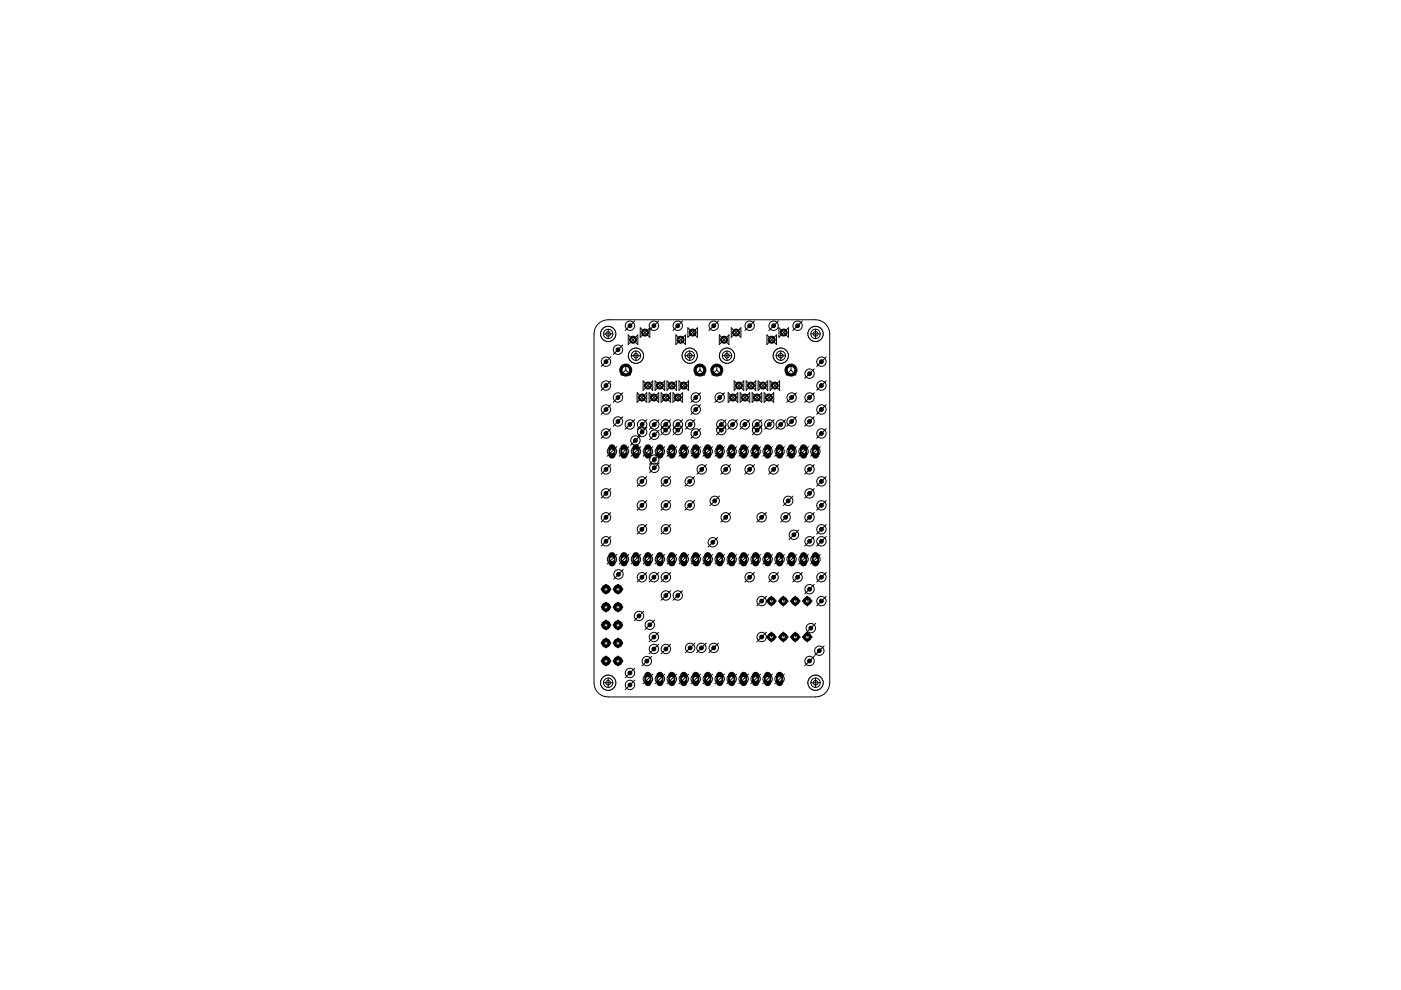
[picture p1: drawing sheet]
<svg xmlns="http://www.w3.org/2000/svg" width="297mm" height="210mm" viewBox="0 0 297 210" stroke-linecap="round" stroke-linejoin="round" font-family="sans-serif">
<path d="M172.9 117.8v1.5" fill="none" stroke="#000" stroke-width="1.5"/>
<circle cx="172.9" cy="118.6" r=".51" fill="#fff" stroke="#000" stroke-width=".21"/>
<path d="M170.4 117.8v1.5" fill="none" stroke="#000" stroke-width="1.5"/>
<circle cx="170.4" cy="118.6" r=".51" fill="#fff" stroke="#000" stroke-width=".21"/>
<path d="M167.8 117.8v1.5" fill="none" stroke="#000" stroke-width="1.5"/>
<circle cx="167.8" cy="118.6" r=".51" fill="#fff" stroke="#000" stroke-width=".21"/>
<path d="M165.3 117.8v1.5" fill="none" stroke="#000" stroke-width="1.5"/>
<circle cx="165.3" cy="118.6" r=".51" fill="#fff" stroke="#000" stroke-width=".21"/>
<path d="M162.8 117.8v1.5" fill="none" stroke="#000" stroke-width="1.5"/>
<circle cx="162.8" cy="118.6" r=".51" fill="#fff" stroke="#000" stroke-width=".21"/>
<path d="M160.2 117.8v1.5" fill="none" stroke="#000" stroke-width="1.5"/>
<circle cx="160.2" cy="118.6" r=".51" fill="#fff" stroke="#000" stroke-width=".21"/>
<path d="M157.7 117.8v1.5" fill="none" stroke="#000" stroke-width="1.5"/>
<circle cx="157.7" cy="118.6" r=".51" fill="#fff" stroke="#000" stroke-width=".21"/>
<path d="M155.1 117.8v1.5" fill="none" stroke="#000" stroke-width="1.5"/>
<circle cx="155.1" cy="118.6" r=".51" fill="#fff" stroke="#000" stroke-width=".21"/>
<path d="M152.6 117.8v1.5" fill="none" stroke="#000" stroke-width="1.5"/>
<circle cx="152.6" cy="118.6" r=".51" fill="#fff" stroke="#000" stroke-width=".21"/>
<path d="M150.1 117.8v1.5" fill="none" stroke="#000" stroke-width="1.5"/>
<circle cx="150.1" cy="118.6" r=".51" fill="#fff" stroke="#000" stroke-width=".21"/>
<path d="M147.5 117.8v1.5" fill="none" stroke="#000" stroke-width="1.5"/>
<circle cx="147.5" cy="118.6" r=".51" fill="#fff" stroke="#000" stroke-width=".21"/>
<path d="M145 117.8v1.5" fill="none" stroke="#000" stroke-width="1.5"/>
<circle cx="145" cy="118.6" r=".51" fill="#fff" stroke="#000" stroke-width=".21"/>
<path d="M142.4 117.8v1.5" fill="none" stroke="#000" stroke-width="1.5"/>
<circle cx="142.4" cy="118.6" r=".51" fill="#fff" stroke="#000" stroke-width=".21"/>
<path d="M139.9 117.8v1.5" fill="none" stroke="#000" stroke-width="1.5"/>
<circle cx="139.9" cy="118.6" r=".51" fill="#fff" stroke="#000" stroke-width=".21"/>
<path d="M137.4 117.8v1.5" fill="none" stroke="#000" stroke-width="1.5"/>
<circle cx="137.4" cy="118.6" r=".51" fill="#fff" stroke="#000" stroke-width=".21"/>
<path d="M134.8 117.8v1.5" fill="none" stroke="#000" stroke-width="1.5"/>
<circle cx="134.8" cy="118.6" r=".51" fill="#fff" stroke="#000" stroke-width=".21"/>
<path d="M132.3 117.8v1.5" fill="none" stroke="#000" stroke-width="1.5"/>
<circle cx="132.3" cy="118.6" r=".51" fill="#fff" stroke="#000" stroke-width=".21"/>
<path d="M129.8 117.8v1.5" fill="none" stroke="#000" stroke-width="1.5"/>
<circle cx="129.8" cy="118.6" r=".51" fill="#fff" stroke="#000" stroke-width=".21"/>
<path d="M172.9 95v1.5" fill="none" stroke="#000" stroke-width="1.5"/>
<circle cx="172.9" cy="95.7" r=".51" fill="#fff" stroke="#000" stroke-width=".21"/>
<path d="M170.4 95v1.5" fill="none" stroke="#000" stroke-width="1.5"/>
<circle cx="170.4" cy="95.7" r=".51" fill="#fff" stroke="#000" stroke-width=".21"/>
<path d="M167.8 95v1.5" fill="none" stroke="#000" stroke-width="1.5"/>
<circle cx="167.8" cy="95.7" r=".51" fill="#fff" stroke="#000" stroke-width=".21"/>
<path d="M165.3 95v1.5" fill="none" stroke="#000" stroke-width="1.5"/>
<circle cx="165.3" cy="95.7" r=".51" fill="#fff" stroke="#000" stroke-width=".21"/>
<path d="M162.8 95v1.5" fill="none" stroke="#000" stroke-width="1.5"/>
<circle cx="162.8" cy="95.7" r=".51" fill="#fff" stroke="#000" stroke-width=".21"/>
<path d="M160.2 95v1.5" fill="none" stroke="#000" stroke-width="1.5"/>
<circle cx="160.2" cy="95.7" r=".51" fill="#fff" stroke="#000" stroke-width=".21"/>
<path d="M157.7 95v1.5" fill="none" stroke="#000" stroke-width="1.5"/>
<circle cx="157.7" cy="95.7" r=".51" fill="#fff" stroke="#000" stroke-width=".21"/>
<path d="M155.1 95v1.5" fill="none" stroke="#000" stroke-width="1.5"/>
<circle cx="155.1" cy="95.7" r=".51" fill="#fff" stroke="#000" stroke-width=".21"/>
<path d="M152.6 95v1.5" fill="none" stroke="#000" stroke-width="1.5"/>
<circle cx="152.6" cy="95.7" r=".51" fill="#fff" stroke="#000" stroke-width=".21"/>
<path d="M150.1 95v1.5" fill="none" stroke="#000" stroke-width="1.5"/>
<circle cx="150.1" cy="95.7" r=".51" fill="#fff" stroke="#000" stroke-width=".21"/>
<path d="M147.5 95v1.5" fill="none" stroke="#000" stroke-width="1.5"/>
<circle cx="147.5" cy="95.7" r=".51" fill="#fff" stroke="#000" stroke-width=".21"/>
<path d="M145 95v1.5" fill="none" stroke="#000" stroke-width="1.5"/>
<circle cx="145" cy="95.7" r=".51" fill="#fff" stroke="#000" stroke-width=".21"/>
<path d="M142.4 95v1.5" fill="none" stroke="#000" stroke-width="1.5"/>
<circle cx="142.4" cy="95.7" r=".51" fill="#fff" stroke="#000" stroke-width=".21"/>
<path d="M139.9 95v1.5" fill="none" stroke="#000" stroke-width="1.5"/>
<circle cx="139.9" cy="95.7" r=".51" fill="#fff" stroke="#000" stroke-width=".21"/>
<path d="M137.4 95v1.5" fill="none" stroke="#000" stroke-width="1.5"/>
<circle cx="137.4" cy="95.7" r=".51" fill="#fff" stroke="#000" stroke-width=".21"/>
<path d="M134.8 95v1.5" fill="none" stroke="#000" stroke-width="1.5"/>
<circle cx="134.8" cy="95.7" r=".51" fill="#fff" stroke="#000" stroke-width=".21"/>
<path d="M132.3 95v1.5" fill="none" stroke="#000" stroke-width="1.5"/>
<circle cx="132.3" cy="95.7" r=".51" fill="#fff" stroke="#000" stroke-width=".21"/>
<path d="M129.8 95v1.5" fill="none" stroke="#000" stroke-width="1.5"/>
<circle cx="129.8" cy="95.7" r=".51" fill="#fff" stroke="#000" stroke-width=".21"/>
<circle cx="155.4" cy="84.3" r=".74" fill="#000" stroke="#000" stroke-width=".21"/>
<circle cx="155.4" cy="84.3" r=".51" fill="#fff" stroke="#000" stroke-width=".21"/>
<circle cx="156.7" cy="81.7" r=".74" fill="#000" stroke="#000" stroke-width=".21"/>
<circle cx="156.7" cy="81.7" r=".51" fill="#fff" stroke="#000" stroke-width=".21"/>
<circle cx="157.9" cy="84.3" r=".74" fill="#000" stroke="#000" stroke-width=".21"/>
<circle cx="157.9" cy="84.3" r=".51" fill="#fff" stroke="#000" stroke-width=".21"/>
<circle cx="159.2" cy="81.7" r=".74" fill="#000" stroke="#000" stroke-width=".21"/>
<circle cx="159.2" cy="81.7" r=".51" fill="#fff" stroke="#000" stroke-width=".21"/>
<circle cx="160.5" cy="84.3" r=".74" fill="#000" stroke="#000" stroke-width=".21"/>
<circle cx="160.5" cy="84.3" r=".51" fill="#fff" stroke="#000" stroke-width=".21"/>
<circle cx="161.8" cy="81.7" r=".74" fill="#000" stroke="#000" stroke-width=".21"/>
<circle cx="161.8" cy="81.7" r=".51" fill="#fff" stroke="#000" stroke-width=".21"/>
<circle cx="163" cy="84.3" r=".74" fill="#000" stroke="#000" stroke-width=".21"/>
<circle cx="163" cy="84.3" r=".51" fill="#fff" stroke="#000" stroke-width=".21"/>
<circle cx="164.3" cy="81.7" r=".74" fill="#000" stroke="#000" stroke-width=".21"/>
<circle cx="164.3" cy="81.7" r=".51" fill="#fff" stroke="#000" stroke-width=".21"/>
<circle cx="163.6" cy="72" r=".74" fill="#000" stroke="#000" stroke-width=".21"/>
<circle cx="163.6" cy="72" r=".51" fill="#fff" stroke="#000" stroke-width=".21"/>
<circle cx="166.2" cy="70.5" r=".74" fill="#000" stroke="#000" stroke-width=".21"/>
<circle cx="166.2" cy="70.5" r=".51" fill="#fff" stroke="#000" stroke-width=".21"/>
<circle cx="156.1" cy="70.5" r=".74" fill="#000" stroke="#000" stroke-width=".21"/>
<circle cx="156.1" cy="70.5" r=".51" fill="#fff" stroke="#000" stroke-width=".21"/>
<circle cx="153.5" cy="72" r=".74" fill="#000" stroke="#000" stroke-width=".21"/>
<circle cx="153.5" cy="72" r=".51" fill="#fff" stroke="#000" stroke-width=".21"/>
<circle cx="152" cy="78.5" r="1.27" fill="#000" stroke="#000" stroke-width=".21"/>
<circle cx="152" cy="78.5" r=".8" fill="#fff" stroke="#000" stroke-width=".21"/>
<circle cx="167.7" cy="78.5" r="1.27" fill="#000" stroke="#000" stroke-width=".21"/>
<circle cx="167.7" cy="78.5" r=".8" fill="#fff" stroke="#000" stroke-width=".21"/>
<circle cx="136.1" cy="84.3" r=".74" fill="#000" stroke="#000" stroke-width=".21"/>
<circle cx="136.1" cy="84.3" r=".51" fill="#fff" stroke="#000" stroke-width=".21"/>
<circle cx="137.4" cy="81.7" r=".74" fill="#000" stroke="#000" stroke-width=".21"/>
<circle cx="137.4" cy="81.7" r=".51" fill="#fff" stroke="#000" stroke-width=".21"/>
<circle cx="138.6" cy="84.3" r=".74" fill="#000" stroke="#000" stroke-width=".21"/>
<circle cx="138.6" cy="84.3" r=".51" fill="#fff" stroke="#000" stroke-width=".21"/>
<circle cx="139.9" cy="81.7" r=".74" fill="#000" stroke="#000" stroke-width=".21"/>
<circle cx="139.9" cy="81.7" r=".51" fill="#fff" stroke="#000" stroke-width=".21"/>
<circle cx="141.2" cy="84.3" r=".74" fill="#000" stroke="#000" stroke-width=".21"/>
<circle cx="141.2" cy="84.3" r=".51" fill="#fff" stroke="#000" stroke-width=".21"/>
<circle cx="142.4" cy="81.7" r=".74" fill="#000" stroke="#000" stroke-width=".21"/>
<circle cx="142.4" cy="81.7" r=".51" fill="#fff" stroke="#000" stroke-width=".21"/>
<circle cx="143.7" cy="84.3" r=".74" fill="#000" stroke="#000" stroke-width=".21"/>
<circle cx="143.7" cy="84.3" r=".51" fill="#fff" stroke="#000" stroke-width=".21"/>
<circle cx="145" cy="81.7" r=".74" fill="#000" stroke="#000" stroke-width=".21"/>
<circle cx="145" cy="81.7" r=".51" fill="#fff" stroke="#000" stroke-width=".21"/>
<circle cx="144.3" cy="72" r=".74" fill="#000" stroke="#000" stroke-width=".21"/>
<circle cx="144.3" cy="72" r=".51" fill="#fff" stroke="#000" stroke-width=".21"/>
<circle cx="146.9" cy="70.5" r=".74" fill="#000" stroke="#000" stroke-width=".21"/>
<circle cx="146.9" cy="70.5" r=".51" fill="#fff" stroke="#000" stroke-width=".21"/>
<circle cx="136.8" cy="70.5" r=".74" fill="#000" stroke="#000" stroke-width=".21"/>
<circle cx="136.8" cy="70.5" r=".51" fill="#fff" stroke="#000" stroke-width=".21"/>
<circle cx="134.2" cy="72" r=".74" fill="#000" stroke="#000" stroke-width=".21"/>
<circle cx="134.2" cy="72" r=".51" fill="#fff" stroke="#000" stroke-width=".21"/>
<circle cx="132.7" cy="78.5" r="1.27" fill="#000" stroke="#000" stroke-width=".21"/>
<circle cx="132.7" cy="78.5" r=".8" fill="#fff" stroke="#000" stroke-width=".21"/>
<circle cx="148.4" cy="78.5" r="1.27" fill="#000" stroke="#000" stroke-width=".21"/>
<circle cx="148.4" cy="78.5" r=".8" fill="#fff" stroke="#000" stroke-width=".21"/>
<circle cx="163.6" cy="127.4" r=".8" fill="#000" stroke="#000" stroke-width=".21"/>
<circle cx="163.6" cy="127.4" r=".4" fill="#fff" stroke="#000" stroke-width=".21"/>
<circle cx="166.1" cy="127.4" r=".8" fill="#000" stroke="#000" stroke-width=".21"/>
<circle cx="166.1" cy="127.4" r=".4" fill="#fff" stroke="#000" stroke-width=".21"/>
<circle cx="168.6" cy="127.4" r=".8" fill="#000" stroke="#000" stroke-width=".21"/>
<circle cx="168.6" cy="127.4" r=".4" fill="#fff" stroke="#000" stroke-width=".21"/>
<circle cx="171.2" cy="127.4" r=".8" fill="#000" stroke="#000" stroke-width=".21"/>
<circle cx="171.2" cy="127.4" r=".4" fill="#fff" stroke="#000" stroke-width=".21"/>
<circle cx="163.6" cy="135.1" r=".8" fill="#000" stroke="#000" stroke-width=".21"/>
<circle cx="163.6" cy="135.1" r=".4" fill="#fff" stroke="#000" stroke-width=".21"/>
<circle cx="166.1" cy="135.1" r=".8" fill="#000" stroke="#000" stroke-width=".21"/>
<circle cx="166.1" cy="135.1" r=".4" fill="#fff" stroke="#000" stroke-width=".21"/>
<circle cx="168.6" cy="135.1" r=".8" fill="#000" stroke="#000" stroke-width=".21"/>
<circle cx="168.6" cy="135.1" r=".4" fill="#fff" stroke="#000" stroke-width=".21"/>
<circle cx="171.2" cy="135.1" r=".8" fill="#000" stroke="#000" stroke-width=".21"/>
<circle cx="171.2" cy="135.1" r=".4" fill="#fff" stroke="#000" stroke-width=".21"/>
<circle cx="128.5" cy="124.9" r=".89" fill="#000" stroke="#000" stroke-width=".21"/>
<circle cx="128.5" cy="124.9" r=".4" fill="#fff" stroke="#000" stroke-width=".21"/>
<circle cx="131" cy="124.9" r=".89" fill="#000" stroke="#000" stroke-width=".21"/>
<circle cx="131" cy="124.9" r=".4" fill="#fff" stroke="#000" stroke-width=".21"/>
<circle cx="128.5" cy="128.7" r=".89" fill="#000" stroke="#000" stroke-width=".21"/>
<circle cx="128.5" cy="128.7" r=".4" fill="#fff" stroke="#000" stroke-width=".21"/>
<circle cx="131" cy="128.7" r=".89" fill="#000" stroke="#000" stroke-width=".21"/>
<circle cx="131" cy="128.7" r=".4" fill="#fff" stroke="#000" stroke-width=".21"/>
<circle cx="131" cy="132.5" r=".89" fill="#000" stroke="#000" stroke-width=".21"/>
<circle cx="131" cy="132.5" r=".4" fill="#fff" stroke="#000" stroke-width=".21"/>
<circle cx="128.5" cy="132.5" r=".89" fill="#000" stroke="#000" stroke-width=".21"/>
<circle cx="128.5" cy="132.5" r=".4" fill="#fff" stroke="#000" stroke-width=".21"/>
<circle cx="128.5" cy="136.3" r=".89" fill="#000" stroke="#000" stroke-width=".21"/>
<circle cx="128.5" cy="136.3" r=".4" fill="#fff" stroke="#000" stroke-width=".21"/>
<circle cx="131" cy="136.3" r=".89" fill="#000" stroke="#000" stroke-width=".21"/>
<circle cx="131" cy="136.3" r=".4" fill="#fff" stroke="#000" stroke-width=".21"/>
<circle cx="128.5" cy="140.1" r=".89" fill="#000" stroke="#000" stroke-width=".21"/>
<circle cx="128.5" cy="140.1" r=".4" fill="#fff" stroke="#000" stroke-width=".21"/>
<circle cx="131" cy="140.1" r=".89" fill="#000" stroke="#000" stroke-width=".21"/>
<circle cx="131" cy="140.1" r=".4" fill="#fff" stroke="#000" stroke-width=".21"/>
<path d="M137.4 143.2v1.5" fill="none" stroke="#000" stroke-width="1.5"/>
<circle cx="137.4" cy="144" r=".51" fill="#fff" stroke="#000" stroke-width=".21"/>
<path d="M139.9 143.2v1.5" fill="none" stroke="#000" stroke-width="1.5"/>
<circle cx="139.9" cy="144" r=".51" fill="#fff" stroke="#000" stroke-width=".21"/>
<path d="M142.4 143.2v1.5" fill="none" stroke="#000" stroke-width="1.5"/>
<circle cx="142.4" cy="144" r=".51" fill="#fff" stroke="#000" stroke-width=".21"/>
<path d="M145 143.2v1.5" fill="none" stroke="#000" stroke-width="1.5"/>
<circle cx="145" cy="144" r=".51" fill="#fff" stroke="#000" stroke-width=".21"/>
<path d="M147.5 143.2v1.5" fill="none" stroke="#000" stroke-width="1.5"/>
<circle cx="147.5" cy="144" r=".51" fill="#fff" stroke="#000" stroke-width=".21"/>
<path d="M150.1 143.2v1.5" fill="none" stroke="#000" stroke-width="1.5"/>
<circle cx="150.1" cy="144" r=".51" fill="#fff" stroke="#000" stroke-width=".21"/>
<path d="M152.6 143.2v1.5" fill="none" stroke="#000" stroke-width="1.5"/>
<circle cx="152.6" cy="144" r=".51" fill="#fff" stroke="#000" stroke-width=".21"/>
<path d="M155.1 143.2v1.5" fill="none" stroke="#000" stroke-width="1.5"/>
<circle cx="155.1" cy="144" r=".51" fill="#fff" stroke="#000" stroke-width=".21"/>
<path d="M157.7 143.2v1.5" fill="none" stroke="#000" stroke-width="1.5"/>
<circle cx="157.7" cy="144" r=".51" fill="#fff" stroke="#000" stroke-width=".21"/>
<path d="M160.2 143.2v1.5" fill="none" stroke="#000" stroke-width="1.5"/>
<circle cx="160.2" cy="144" r=".51" fill="#fff" stroke="#000" stroke-width=".21"/>
<path d="M162.8 143.2v1.5" fill="none" stroke="#000" stroke-width="1.5"/>
<circle cx="162.8" cy="144" r=".51" fill="#fff" stroke="#000" stroke-width=".21"/>
<path d="M165.3 143.2v1.5" fill="none" stroke="#000" stroke-width="1.5"/>
<circle cx="165.3" cy="144" r=".51" fill="#fff" stroke="#000" stroke-width=".21"/>
<circle cx="171.9" cy="133.2" r=".4" fill="#000" stroke="#000" stroke-width=".21"/>
<circle cx="171.9" cy="133.2" r=".19" fill="#fff" stroke="#000" stroke-width=".21"/>
<circle cx="173.7" cy="138" r=".4" fill="#000" stroke="#000" stroke-width=".21"/>
<circle cx="173.7" cy="138" r=".19" fill="#fff" stroke="#000" stroke-width=".21"/>
<circle cx="137.1" cy="140.2" r=".4" fill="#000" stroke="#000" stroke-width=".21"/>
<circle cx="137.1" cy="140.2" r=".19" fill="#fff" stroke="#000" stroke-width=".21"/>
<circle cx="131.1" cy="121.8" r=".4" fill="#000" stroke="#000" stroke-width=".21"/>
<circle cx="131.1" cy="121.8" r=".19" fill="#fff" stroke="#000" stroke-width=".21"/>
<circle cx="134.7" cy="93.4" r=".4" fill="#000" stroke="#000" stroke-width=".21"/>
<circle cx="134.7" cy="93.4" r=".19" fill="#fff" stroke="#000" stroke-width=".21"/>
<circle cx="133.6" cy="145.2" r=".4" fill="#000" stroke="#000" stroke-width=".21"/>
<circle cx="133.6" cy="145.2" r=".19" fill="#fff" stroke="#000" stroke-width=".21"/>
<circle cx="133.6" cy="142.7" r=".4" fill="#000" stroke="#000" stroke-width=".21"/>
<circle cx="133.6" cy="142.7" r=".19" fill="#fff" stroke="#000" stroke-width=".21"/>
<circle cx="138.6" cy="137.6" r=".4" fill="#000" stroke="#000" stroke-width=".21"/>
<circle cx="138.6" cy="137.6" r=".19" fill="#fff" stroke="#000" stroke-width=".21"/>
<circle cx="138.6" cy="135.1" r=".4" fill="#000" stroke="#000" stroke-width=".21"/>
<circle cx="138.6" cy="135.1" r=".19" fill="#fff" stroke="#000" stroke-width=".21"/>
<circle cx="137.8" cy="132.5" r=".4" fill="#000" stroke="#000" stroke-width=".21"/>
<circle cx="137.8" cy="132.5" r=".19" fill="#fff" stroke="#000" stroke-width=".21"/>
<circle cx="141.2" cy="137.6" r=".4" fill="#000" stroke="#000" stroke-width=".21"/>
<circle cx="141.2" cy="137.6" r=".19" fill="#fff" stroke="#000" stroke-width=".21"/>
<circle cx="135.5" cy="130.6" r=".4" fill="#000" stroke="#000" stroke-width=".21"/>
<circle cx="135.5" cy="130.6" r=".19" fill="#fff" stroke="#000" stroke-width=".21"/>
<circle cx="141.2" cy="126.3" r=".4" fill="#000" stroke="#000" stroke-width=".21"/>
<circle cx="141.2" cy="126.3" r=".19" fill="#fff" stroke="#000" stroke-width=".21"/>
<circle cx="143.7" cy="126.3" r=".4" fill="#000" stroke="#000" stroke-width=".21"/>
<circle cx="143.7" cy="126.3" r=".19" fill="#fff" stroke="#000" stroke-width=".21"/>
<circle cx="136.1" cy="122.4" r=".4" fill="#000" stroke="#000" stroke-width=".21"/>
<circle cx="136.1" cy="122.4" r=".19" fill="#fff" stroke="#000" stroke-width=".21"/>
<circle cx="138.6" cy="122.4" r=".4" fill="#000" stroke="#000" stroke-width=".21"/>
<circle cx="138.6" cy="122.4" r=".19" fill="#fff" stroke="#000" stroke-width=".21"/>
<circle cx="141.2" cy="122.4" r=".4" fill="#000" stroke="#000" stroke-width=".21"/>
<circle cx="141.2" cy="122.4" r=".19" fill="#fff" stroke="#000" stroke-width=".21"/>
<circle cx="158.9" cy="122.4" r=".4" fill="#000" stroke="#000" stroke-width=".21"/>
<circle cx="158.9" cy="122.4" r=".19" fill="#fff" stroke="#000" stroke-width=".21"/>
<circle cx="164" cy="122.4" r=".4" fill="#000" stroke="#000" stroke-width=".21"/>
<circle cx="164" cy="122.4" r=".19" fill="#fff" stroke="#000" stroke-width=".21"/>
<circle cx="169.1" cy="122.4" r=".4" fill="#000" stroke="#000" stroke-width=".21"/>
<circle cx="169.1" cy="122.4" r=".19" fill="#fff" stroke="#000" stroke-width=".21"/>
<circle cx="174.2" cy="122.4" r=".4" fill="#000" stroke="#000" stroke-width=".21"/>
<circle cx="174.2" cy="122.4" r=".19" fill="#fff" stroke="#000" stroke-width=".21"/>
<circle cx="174.2" cy="127.4" r=".4" fill="#000" stroke="#000" stroke-width=".21"/>
<circle cx="174.2" cy="127.4" r=".19" fill="#fff" stroke="#000" stroke-width=".21"/>
<circle cx="171.6" cy="124.9" r=".4" fill="#000" stroke="#000" stroke-width=".21"/>
<circle cx="171.6" cy="124.9" r=".19" fill="#fff" stroke="#000" stroke-width=".21"/>
<circle cx="161.5" cy="127.4" r=".4" fill="#000" stroke="#000" stroke-width=".21"/>
<circle cx="161.5" cy="127.4" r=".19" fill="#fff" stroke="#000" stroke-width=".21"/>
<circle cx="161.5" cy="135.1" r=".4" fill="#000" stroke="#000" stroke-width=".21"/>
<circle cx="161.5" cy="135.1" r=".19" fill="#fff" stroke="#000" stroke-width=".21"/>
<circle cx="171.6" cy="140.1" r=".4" fill="#000" stroke="#000" stroke-width=".21"/>
<circle cx="171.6" cy="140.1" r=".19" fill="#fff" stroke="#000" stroke-width=".21"/>
<circle cx="171.6" cy="114.8" r=".4" fill="#000" stroke="#000" stroke-width=".21"/>
<circle cx="171.6" cy="114.8" r=".19" fill="#fff" stroke="#000" stroke-width=".21"/>
<circle cx="174.2" cy="114.8" r=".4" fill="#000" stroke="#000" stroke-width=".21"/>
<circle cx="174.2" cy="114.8" r=".19" fill="#fff" stroke="#000" stroke-width=".21"/>
<circle cx="136.1" cy="107.1" r=".4" fill="#000" stroke="#000" stroke-width=".21"/>
<circle cx="136.1" cy="107.1" r=".19" fill="#fff" stroke="#000" stroke-width=".21"/>
<circle cx="136.1" cy="112.2" r=".4" fill="#000" stroke="#000" stroke-width=".21"/>
<circle cx="136.1" cy="112.2" r=".19" fill="#fff" stroke="#000" stroke-width=".21"/>
<circle cx="136.1" cy="102.1" r=".4" fill="#000" stroke="#000" stroke-width=".21"/>
<circle cx="136.1" cy="102.1" r=".19" fill="#fff" stroke="#000" stroke-width=".21"/>
<circle cx="141.2" cy="112.2" r=".4" fill="#000" stroke="#000" stroke-width=".21"/>
<circle cx="141.2" cy="112.2" r=".19" fill="#fff" stroke="#000" stroke-width=".21"/>
<circle cx="141.2" cy="107.1" r=".4" fill="#000" stroke="#000" stroke-width=".21"/>
<circle cx="141.2" cy="107.1" r=".19" fill="#fff" stroke="#000" stroke-width=".21"/>
<circle cx="141.2" cy="102.1" r=".4" fill="#000" stroke="#000" stroke-width=".21"/>
<circle cx="141.2" cy="102.1" r=".19" fill="#fff" stroke="#000" stroke-width=".21"/>
<circle cx="146.2" cy="107.1" r=".4" fill="#000" stroke="#000" stroke-width=".21"/>
<circle cx="146.2" cy="107.1" r=".19" fill="#fff" stroke="#000" stroke-width=".21"/>
<circle cx="146.2" cy="102.1" r=".4" fill="#000" stroke="#000" stroke-width=".21"/>
<circle cx="146.2" cy="102.1" r=".19" fill="#fff" stroke="#000" stroke-width=".21"/>
<circle cx="148.8" cy="99.5" r=".4" fill="#000" stroke="#000" stroke-width=".21"/>
<circle cx="148.8" cy="99.5" r=".19" fill="#fff" stroke="#000" stroke-width=".21"/>
<circle cx="153.9" cy="99.5" r=".4" fill="#000" stroke="#000" stroke-width=".21"/>
<circle cx="153.9" cy="99.5" r=".19" fill="#fff" stroke="#000" stroke-width=".21"/>
<circle cx="158.9" cy="99.5" r=".4" fill="#000" stroke="#000" stroke-width=".21"/>
<circle cx="158.9" cy="99.5" r=".19" fill="#fff" stroke="#000" stroke-width=".21"/>
<circle cx="164" cy="99.5" r=".4" fill="#000" stroke="#000" stroke-width=".21"/>
<circle cx="164" cy="99.5" r=".19" fill="#fff" stroke="#000" stroke-width=".21"/>
<circle cx="161.5" cy="109.7" r=".4" fill="#000" stroke="#000" stroke-width=".21"/>
<circle cx="161.5" cy="109.7" r=".19" fill="#fff" stroke="#000" stroke-width=".21"/>
<circle cx="166.6" cy="109.7" r=".4" fill="#000" stroke="#000" stroke-width=".21"/>
<circle cx="166.6" cy="109.7" r=".19" fill="#fff" stroke="#000" stroke-width=".21"/>
<circle cx="153.9" cy="109.7" r=".4" fill="#000" stroke="#000" stroke-width=".21"/>
<circle cx="153.9" cy="109.7" r=".19" fill="#fff" stroke="#000" stroke-width=".21"/>
<circle cx="128.5" cy="109.7" r=".4" fill="#000" stroke="#000" stroke-width=".21"/>
<circle cx="128.5" cy="109.7" r=".19" fill="#fff" stroke="#000" stroke-width=".21"/>
<circle cx="128.5" cy="114.8" r=".4" fill="#000" stroke="#000" stroke-width=".21"/>
<circle cx="128.5" cy="114.8" r=".19" fill="#fff" stroke="#000" stroke-width=".21"/>
<circle cx="128.5" cy="104.6" r=".4" fill="#000" stroke="#000" stroke-width=".21"/>
<circle cx="128.5" cy="104.6" r=".19" fill="#fff" stroke="#000" stroke-width=".21"/>
<circle cx="128.5" cy="99.5" r=".4" fill="#000" stroke="#000" stroke-width=".21"/>
<circle cx="128.5" cy="99.5" r=".19" fill="#fff" stroke="#000" stroke-width=".21"/>
<circle cx="171.6" cy="99.5" r=".4" fill="#000" stroke="#000" stroke-width=".21"/>
<circle cx="171.6" cy="99.5" r=".19" fill="#fff" stroke="#000" stroke-width=".21"/>
<circle cx="174.2" cy="102.1" r=".4" fill="#000" stroke="#000" stroke-width=".21"/>
<circle cx="174.2" cy="102.1" r=".19" fill="#fff" stroke="#000" stroke-width=".21"/>
<circle cx="171.6" cy="104.6" r=".4" fill="#000" stroke="#000" stroke-width=".21"/>
<circle cx="171.6" cy="104.6" r=".19" fill="#fff" stroke="#000" stroke-width=".21"/>
<circle cx="174.2" cy="107.1" r=".4" fill="#000" stroke="#000" stroke-width=".21"/>
<circle cx="174.2" cy="107.1" r=".19" fill="#fff" stroke="#000" stroke-width=".21"/>
<circle cx="171.6" cy="109.7" r=".4" fill="#000" stroke="#000" stroke-width=".21"/>
<circle cx="171.6" cy="109.7" r=".19" fill="#fff" stroke="#000" stroke-width=".21"/>
<circle cx="174.2" cy="112.2" r=".4" fill="#000" stroke="#000" stroke-width=".21"/>
<circle cx="174.2" cy="112.2" r=".19" fill="#fff" stroke="#000" stroke-width=".21"/>
<circle cx="174.2" cy="91.9" r=".4" fill="#000" stroke="#000" stroke-width=".21"/>
<circle cx="174.2" cy="91.9" r=".19" fill="#fff" stroke="#000" stroke-width=".21"/>
<circle cx="174.2" cy="86.8" r=".4" fill="#000" stroke="#000" stroke-width=".21"/>
<circle cx="174.2" cy="86.8" r=".19" fill="#fff" stroke="#000" stroke-width=".21"/>
<circle cx="174.2" cy="81.7" r=".4" fill="#000" stroke="#000" stroke-width=".21"/>
<circle cx="174.2" cy="81.7" r=".19" fill="#fff" stroke="#000" stroke-width=".21"/>
<circle cx="174.2" cy="76.7" r=".4" fill="#000" stroke="#000" stroke-width=".21"/>
<circle cx="174.2" cy="76.7" r=".19" fill="#fff" stroke="#000" stroke-width=".21"/>
<circle cx="171.6" cy="79.2" r=".4" fill="#000" stroke="#000" stroke-width=".21"/>
<circle cx="171.6" cy="79.2" r=".19" fill="#fff" stroke="#000" stroke-width=".21"/>
<circle cx="171.6" cy="84.3" r=".4" fill="#000" stroke="#000" stroke-width=".21"/>
<circle cx="171.6" cy="84.3" r=".19" fill="#fff" stroke="#000" stroke-width=".21"/>
<circle cx="171.6" cy="89.4" r=".4" fill="#000" stroke="#000" stroke-width=".21"/>
<circle cx="171.6" cy="89.4" r=".19" fill="#fff" stroke="#000" stroke-width=".21"/>
<circle cx="128.5" cy="91.9" r=".4" fill="#000" stroke="#000" stroke-width=".21"/>
<circle cx="128.5" cy="91.9" r=".19" fill="#fff" stroke="#000" stroke-width=".21"/>
<circle cx="131" cy="89.4" r=".4" fill="#000" stroke="#000" stroke-width=".21"/>
<circle cx="131" cy="89.4" r=".19" fill="#fff" stroke="#000" stroke-width=".21"/>
<circle cx="128.5" cy="86.8" r=".4" fill="#000" stroke="#000" stroke-width=".21"/>
<circle cx="128.5" cy="86.8" r=".19" fill="#fff" stroke="#000" stroke-width=".21"/>
<circle cx="131" cy="84.3" r=".4" fill="#000" stroke="#000" stroke-width=".21"/>
<circle cx="131" cy="84.3" r=".19" fill="#fff" stroke="#000" stroke-width=".21"/>
<circle cx="128.5" cy="81.7" r=".4" fill="#000" stroke="#000" stroke-width=".21"/>
<circle cx="128.5" cy="81.7" r=".19" fill="#fff" stroke="#000" stroke-width=".21"/>
<circle cx="128.5" cy="76.7" r=".4" fill="#000" stroke="#000" stroke-width=".21"/>
<circle cx="128.5" cy="76.7" r=".19" fill="#fff" stroke="#000" stroke-width=".21"/>
<circle cx="131" cy="74.1" r=".4" fill="#000" stroke="#000" stroke-width=".21"/>
<circle cx="131" cy="74.1" r=".19" fill="#fff" stroke="#000" stroke-width=".21"/>
<circle cx="138.6" cy="69.1" r=".4" fill="#000" stroke="#000" stroke-width=".21"/>
<circle cx="138.6" cy="69.1" r=".19" fill="#fff" stroke="#000" stroke-width=".21"/>
<circle cx="133.6" cy="69.1" r=".4" fill="#000" stroke="#000" stroke-width=".21"/>
<circle cx="133.6" cy="69.1" r=".19" fill="#fff" stroke="#000" stroke-width=".21"/>
<circle cx="143.7" cy="69.1" r=".4" fill="#000" stroke="#000" stroke-width=".21"/>
<circle cx="143.7" cy="69.1" r=".19" fill="#fff" stroke="#000" stroke-width=".21"/>
<circle cx="151.3" cy="69.1" r=".4" fill="#000" stroke="#000" stroke-width=".21"/>
<circle cx="151.3" cy="69.1" r=".19" fill="#fff" stroke="#000" stroke-width=".21"/>
<circle cx="158.9" cy="69.1" r=".4" fill="#000" stroke="#000" stroke-width=".21"/>
<circle cx="158.9" cy="69.1" r=".19" fill="#fff" stroke="#000" stroke-width=".21"/>
<circle cx="164" cy="69.1" r=".4" fill="#000" stroke="#000" stroke-width=".21"/>
<circle cx="164" cy="69.1" r=".19" fill="#fff" stroke="#000" stroke-width=".21"/>
<circle cx="169.1" cy="69.1" r=".4" fill="#000" stroke="#000" stroke-width=".21"/>
<circle cx="169.1" cy="69.1" r=".19" fill="#fff" stroke="#000" stroke-width=".21"/>
<circle cx="147.5" cy="84.3" r=".4" fill="#000" stroke="#000" stroke-width=".21"/>
<circle cx="147.5" cy="84.3" r=".19" fill="#fff" stroke="#000" stroke-width=".21"/>
<circle cx="147.5" cy="86.8" r=".4" fill="#000" stroke="#000" stroke-width=".21"/>
<circle cx="147.5" cy="86.8" r=".19" fill="#fff" stroke="#000" stroke-width=".21"/>
<circle cx="147.5" cy="91.9" r=".4" fill="#000" stroke="#000" stroke-width=".21"/>
<circle cx="147.5" cy="91.9" r=".19" fill="#fff" stroke="#000" stroke-width=".21"/>
<circle cx="152.6" cy="84.3" r=".4" fill="#000" stroke="#000" stroke-width=".21"/>
<circle cx="152.6" cy="84.3" r=".19" fill="#fff" stroke="#000" stroke-width=".21"/>
<circle cx="167.8" cy="84.3" r=".4" fill="#000" stroke="#000" stroke-width=".21"/>
<circle cx="167.8" cy="84.3" r=".19" fill="#fff" stroke="#000" stroke-width=".21"/>
<circle cx="167.8" cy="89.4" r=".4" fill="#000" stroke="#000" stroke-width=".21"/>
<circle cx="167.8" cy="89.4" r=".19" fill="#fff" stroke="#000" stroke-width=".21"/>
<circle cx="146.3" cy="137.4" r=".4" fill="#000" stroke="#000" stroke-width=".21"/>
<circle cx="146.3" cy="137.4" r=".19" fill="#fff" stroke="#000" stroke-width=".21"/>
<circle cx="148.7" cy="137.4" r=".4" fill="#000" stroke="#000" stroke-width=".21"/>
<circle cx="148.7" cy="137.4" r=".19" fill="#fff" stroke="#000" stroke-width=".21"/>
<circle cx="151.3" cy="137.4" r=".4" fill="#000" stroke="#000" stroke-width=".21"/>
<circle cx="151.3" cy="137.4" r=".19" fill="#fff" stroke="#000" stroke-width=".21"/>
<circle cx="133.5" cy="90" r=".4" fill="#000" stroke="#000" stroke-width=".21"/>
<circle cx="133.5" cy="90" r=".19" fill="#fff" stroke="#000" stroke-width=".21"/>
<circle cx="136.1" cy="90" r=".4" fill="#000" stroke="#000" stroke-width=".21"/>
<circle cx="136.1" cy="90" r=".19" fill="#fff" stroke="#000" stroke-width=".21"/>
<circle cx="138.7" cy="90" r=".4" fill="#000" stroke="#000" stroke-width=".21"/>
<circle cx="138.7" cy="90" r=".19" fill="#fff" stroke="#000" stroke-width=".21"/>
<circle cx="141.1" cy="90" r=".4" fill="#000" stroke="#000" stroke-width=".21"/>
<circle cx="141.1" cy="90" r=".19" fill="#fff" stroke="#000" stroke-width=".21"/>
<circle cx="143.7" cy="90" r=".4" fill="#000" stroke="#000" stroke-width=".21"/>
<circle cx="143.7" cy="90" r=".19" fill="#fff" stroke="#000" stroke-width=".21"/>
<circle cx="146.3" cy="90" r=".4" fill="#000" stroke="#000" stroke-width=".21"/>
<circle cx="146.3" cy="90" r=".19" fill="#fff" stroke="#000" stroke-width=".21"/>
<circle cx="152.9" cy="90" r=".4" fill="#000" stroke="#000" stroke-width=".21"/>
<circle cx="152.9" cy="90" r=".19" fill="#fff" stroke="#000" stroke-width=".21"/>
<circle cx="155.3" cy="90" r=".4" fill="#000" stroke="#000" stroke-width=".21"/>
<circle cx="155.3" cy="90" r=".19" fill="#fff" stroke="#000" stroke-width=".21"/>
<circle cx="157.9" cy="90" r=".4" fill="#000" stroke="#000" stroke-width=".21"/>
<circle cx="157.9" cy="90" r=".19" fill="#fff" stroke="#000" stroke-width=".21"/>
<circle cx="160.5" cy="90" r=".4" fill="#000" stroke="#000" stroke-width=".21"/>
<circle cx="160.5" cy="90" r=".19" fill="#fff" stroke="#000" stroke-width=".21"/>
<circle cx="163.1" cy="90" r=".4" fill="#000" stroke="#000" stroke-width=".21"/>
<circle cx="163.1" cy="90" r=".19" fill="#fff" stroke="#000" stroke-width=".21"/>
<circle cx="165.5" cy="90" r=".4" fill="#000" stroke="#000" stroke-width=".21"/>
<circle cx="165.5" cy="90" r=".19" fill="#fff" stroke="#000" stroke-width=".21"/>
<circle cx="160.5" cy="91.2" r=".4" fill="#000" stroke="#000" stroke-width=".21"/>
<circle cx="160.5" cy="91.2" r=".19" fill="#fff" stroke="#000" stroke-width=".21"/>
<circle cx="152.9" cy="91.2" r=".4" fill="#000" stroke="#000" stroke-width=".21"/>
<circle cx="152.9" cy="91.2" r=".19" fill="#fff" stroke="#000" stroke-width=".21"/>
<circle cx="143.7" cy="91.2" r=".4" fill="#000" stroke="#000" stroke-width=".21"/>
<circle cx="143.7" cy="91.2" r=".19" fill="#fff" stroke="#000" stroke-width=".21"/>
<circle cx="141.1" cy="91.2" r=".4" fill="#000" stroke="#000" stroke-width=".21"/>
<circle cx="141.1" cy="91.2" r=".19" fill="#fff" stroke="#000" stroke-width=".21"/>
<circle cx="138.7" cy="99.2" r=".4" fill="#000" stroke="#000" stroke-width=".21"/>
<circle cx="138.7" cy="99.2" r=".19" fill="#fff" stroke="#000" stroke-width=".21"/>
<circle cx="138.7" cy="92.2" r=".4" fill="#000" stroke="#000" stroke-width=".21"/>
<circle cx="138.7" cy="92.2" r=".19" fill="#fff" stroke="#000" stroke-width=".21"/>
<circle cx="138.7" cy="97.4" r=".4" fill="#000" stroke="#000" stroke-width=".21"/>
<circle cx="138.7" cy="97.4" r=".19" fill="#fff" stroke="#000" stroke-width=".21"/>
<circle cx="136.1" cy="91.6" r=".4" fill="#000" stroke="#000" stroke-width=".21"/>
<circle cx="136.1" cy="91.6" r=".19" fill="#fff" stroke="#000" stroke-width=".21"/>
<circle cx="151.5" cy="106.2" r=".4" fill="#000" stroke="#000" stroke-width=".21"/>
<circle cx="151.5" cy="106.2" r=".19" fill="#fff" stroke="#000" stroke-width=".21"/>
<circle cx="167.1" cy="106.2" r=".4" fill="#000" stroke="#000" stroke-width=".21"/>
<circle cx="167.1" cy="106.2" r=".19" fill="#fff" stroke="#000" stroke-width=".21"/>
<circle cx="168.3" cy="113.4" r=".4" fill="#000" stroke="#000" stroke-width=".21"/>
<circle cx="168.3" cy="113.4" r=".19" fill="#fff" stroke="#000" stroke-width=".21"/>
<circle cx="151.1" cy="115" r=".4" fill="#000" stroke="#000" stroke-width=".21"/>
<circle cx="151.1" cy="115" r=".19" fill="#fff" stroke="#000" stroke-width=".21"/>
<g fill="none" stroke="#000" stroke-width=".21">
<path d="M126.8 68.7l1.2-.8 .9-.1h44a3 3 0 0 1 3 3v74a3 3 0 0 1-3 3h-44a2.96 2.96 0 0 1-3-3v-74l.4-1.4z"/>
<circle cx="128.9" cy="70.8" r="1.61"/>
</g>
<circle cx="128.9" cy="70.8" r="1.61" fill="#fff" stroke="#000" stroke-width=".21"/>
<circle cx="172.9" cy="70.8" r="1.61" fill="none" stroke="#000" stroke-width=".21"/>
<circle cx="172.9" cy="70.8" r="1.61" fill="#fff" stroke="#000" stroke-width=".21"/>
<circle cx="128.9" cy="144.8" r="1.61" fill="none" stroke="#000" stroke-width=".21"/>
<circle cx="128.9" cy="144.8" r="1.61" fill="#fff" stroke="#000" stroke-width=".21"/>
<circle cx="172.9" cy="144.8" r="1.61" fill="none" stroke="#000" stroke-width=".21"/>
<circle cx="172.9" cy="144.8" r="1.61" fill="#fff" stroke="#000" stroke-width=".21"/>
<circle cx="165.5" cy="75.4" r="1.61" fill="none" stroke="#000" stroke-width=".21"/>
<circle cx="165.5" cy="75.4" r="1.61" fill="#fff" stroke="#000" stroke-width=".21"/>
<circle cx="154.1" cy="75.4" r="1.61" fill="none" stroke="#000" stroke-width=".21"/>
<circle cx="154.1" cy="75.4" r="1.61" fill="#fff" stroke="#000" stroke-width=".21"/>
<circle cx="146.2" cy="75.4" r="1.61" fill="none" stroke="#000" stroke-width=".21"/>
<circle cx="146.2" cy="75.4" r="1.61" fill="#fff" stroke="#000" stroke-width=".21"/>
<circle cx="134.8" cy="75.4" r="1.61" fill="none" stroke="#000" stroke-width=".21"/>
<circle cx="134.8" cy="75.4" r="1.61" fill="#fff" stroke="#000" stroke-width=".21"/>
<g fill="none" stroke="#000" stroke-width=".21">
<path d="M127.9 70.8h2.1M128.9 69.8v2M129.5 75.7l-2 2M131.7 79.5l1-1 1 1zM132 73.1l-2 2.1M132.7 77.4v1.1M133.2 71l2 2v-2l-2 2zM133.8 75.4h2M134.6 68.1l-2.1 2M134.8 74.4v2M135.7 69.5l2.1 2v-2l-2.1 2zM139.7 68.1l-2.1 2"/>
<path d="M143.3 71l2 2v-2l-2 2zM144.7 68.1l-2 2M145.2 75.4h2.1M145.8 69.5l2.1 2v-2l-2.1 2zM146.2 74.4v2M147.4 79.5l1-1 1 1zM148.4 77.4v1.1M152 77.4v1.1M152 78.5l1 1h-2zM152.3 68.1l-2 2M152.5 71l2 2v-2l-2 2zM153.1 75.4h2.1"/>
<path d="M154.1 74.4v2M155 69.5l2.1 2v-2l-2.1 2zM160 68.1l-2.1 2M162.6 71l2 2v-2l-2 2zM164.5 75.4h2.1M165 68.1l-2 2M165.1 69.5l2.1 2v-2l-2.1 2zM165.5 74.4v2M166.7 79.5l1-1 1 1zM167.7 77.4v1.1M170.1 68.1l-2 2M171.9 70.8h2"/>
<path d="M172.6 78.2l-2 2M172.9 69.8v2M175.2 75.7l-2.1 2M129.5 98.5l-2 2M129.5 90.9l-2 2M129.5 85.8l-2 2M129.5 80.8l-2 2M130.8 94.7l-2.1 2M132 88.3l-2 2.1M132 83.3l-2 2M133.3 94.7l-2 2M134.6 89l-2.1 2"/>
<path d="M135.1 83.3l2 2v-2l-2 2zM135.7 92.4l-2 2M135.8 94.7l-2 2M136.4 80.8l2 2v-2l-2 2zM137.2 89l-2.1 2M137.2 90.6l-2.1 2M137.6 83.3l2.1 2v-2l-2.1 2zM138.4 94.7l-2 2M138.9 80.8l2 2v-2l-2 2zM139.7 89l-2 2M139.7 98.2l-2 2M139.7 91.2l-2 2"/>
<path d="M139.7 96.4l-2 2M140.2 83.3l2 2v-2l-2 2zM140.9 94.7l-2 2M141.4 80.8l2 2v-2l-2 2zM142.2 89l-2.1 2M142.2 90.2l-2.1 2M142.7 83.3l2 2v-2l-2 2zM143.4 94.7l-2 2M144 80.8l2 2v-2l-2 2zM144.7 89l-2 2M144.7 90.2l-2 2M146 94.7l-2 2"/>
<path d="M147.3 89l-2 2M148.5 94.7l-2 2M148.5 83.3l-2 2M148.5 85.8l-2 2M148.5 90.9l-2 2M149.8 98.5l-2 2M151.1 94.7l-2.1 2M153.6 94.7l-2 2M153.6 83.3l-2 2M153.9 89l-2 2M153.9 90.2l-2 2M154.4 83.3l2 2v-2l-2 2z"/>
<path d="M154.9 98.5l-2.1 2M155.7 80.8l2 2v-2l-2 2zM156.1 94.7l-2 2M156.3 89l-2 2M156.9 83.3l2.1 2v-2l-2.1 2zM158.2 80.8l2 2v-2l-2 2zM158.7 94.7l-2 2M158.9 89l-2 2M159.5 83.3l2 2v-2l-2 2zM160 98.5l-2.1 2M160.7 80.8l2.1 2v-2l-2.1 2zM161.2 94.7l-2 2"/>
<path d="M161.5 89l-2 2M161.5 90.2l-2 2M162 83.3l2 2v-2l-2 2zM163.3 80.8l2 2v-2l-2 2zM163.8 94.7l-2.1 2M164.1 89l-2 2M165 98.5l-2 2M166.3 94.7l-2 2M166.5 89l-2 2M168.8 94.7l-2 2M168.8 83.3l-2 2M168.8 88.3l-2 2.1"/>
<path d="M171.4 94.7l-2 2M172.6 98.5l-2 2M172.6 83.3l-2 2M172.6 88.3l-2 2.1M173.9 94.7l-2 2M175.2 90.9l-2.1 2M175.2 85.8l-2.1 2M175.2 80.8l-2.1 2M129.5 113.7l-2 2.1M129.5 108.7l-2 2M129.5 103.6l-2 2M130.8 117.6l-2.1 2"/>
<path d="M133.3 117.6l-2 2M135.8 117.6l-2 2M137.1 111.2l-2 2M137.1 106.1l-2 2.1M137.1 101l-2 2.1M138.4 117.6l-2 2M140.9 117.6l-2 2M142.2 111.2l-2 2M142.2 106.1l-2 2.1M142.2 101l-2 2.1M143.4 117.6l-2 2M146 117.6l-2 2"/>
<path d="M147.3 101l-2.1 2.1M147.3 106.1l-2.1 2.1M148.5 117.6l-2 2M151.1 117.6l-2.1 2M152.1 114l-2 2M152.5 105.2l-2 2M153.6 117.6l-2 2M154.9 108.7l-2.1 2M156.1 117.6l-2 2M158.7 117.6l-2 2M161.2 117.6l-2 2M162.5 108.7l-2 2"/>
<path d="M163.8 117.6l-2.1 2M166.3 117.6l-2 2M167.6 108.7l-2.1 2M168.1 105.2l-2 2M168.8 117.6l-2 2M169.3 112.4l-2 2M171.4 117.6l-2 2M172.6 113.7l-2 2.1M172.6 103.6l-2 2M172.6 108.7l-2 2M173.9 117.6l-2 2M175.2 113.7l-2.1 2.1"/>
<path d="M175.2 111.2l-2.1 2M175.2 106.1l-2.1 2.1M175.2 101l-2.1 2.1M127.5 124.9l1-1 1 1-1 1zM128.5 123.9v1M128.5 127.7v1M128.5 131.5v1M128.5 135.3v1M128.5 139.1v1M128.5 127.7l1 1-1 1-1-1zM128.5 131.5l1 1-1 1-1-1zM128.5 135.3l1 1-1 1.1-1-1.1z"/>
<path d="M128.5 139.1l1 1-1 1.1-1-1.1zM131 123.9v1M131 127.7v1M131 131.5v1M131 135.3v1M131 139.1v1M131 123.9l1 1-1 1-1-1zM131 127.7l1 1-1 1-1-1zM131 131.5l1 1-1 1-1-1zM131 135.3l1 1-1 1.1-1-1.1zM131 139.1l1 1-1 1.1-1-1.1zM132.1 120.8l-2 2"/>
<path d="M136.5 129.6l-2 2M137.1 121.4l-2 2M138.2 139.1l-2.1 2.1M138.8 131.5l-2 2M139.7 136.6l-2.1 2M139.7 134l-2.1 2.1M139.7 121.4l-2.1 2M142.2 136.6l-2 2M142.2 125.2l-2 2.1M142.2 121.4l-2 2M144.7 125.2l-2 2.1M147.3 136.4l-2 2"/>
<path d="M149.7 136.4l-2 2M152.3 136.4l-2 2M160 121.4l-2.1 2M162.5 126.4l-2 2.1M162.5 134l-2 2.1M163.6 126.4v1M163.6 134v1.1M163.6 126.4l1 1-1 1.1-1.1-1.1zM163.6 134l1 1.1-1 1-1.1-1zM165 121.4l-2 2M166.1 126.4v1M166.1 134v1.1"/>
<path d="M166.1 126.4l1 1-1 1.1-1-1.1zM166.1 134l1 1.1-1 1-1-1zM168.6 126.4v1M168.6 134v1.1M168.6 126.4l1 1-1 1.1-1-1.1zM168.6 134l1 1.1-1 1-1-1zM170.1 121.4l-2 2M171.2 126.4v1M171.2 134v1.1M171.2 126.4l1 1-1 1.1-1.1-1.1zM171.2 134l1 1.1-1 1-1.1-1zM172.6 123.9l-2 2"/>
<path d="M172.6 139.1l-2 2.1M172.9 132.2l-2 2M174.7 136.9l-2 2.1M175.2 121.4l-2.1 2M175.2 126.4l-2.1 2.1M127.9 144.8h2.1M128.9 143.7v2.1M134.6 144.2l-2.1 2M134.6 141.7l-2.1 2M138.4 142.9l-2 2.1M140.9 142.9l-2 2.1M143.4 142.9l-2 2.1"/>
<path d="M146 142.9l-2 2.1M148.5 142.9l-2 2.1M151.1 142.9l-2.1 2.1M153.6 142.9l-2 2.1M156.1 142.9l-2 2.1M158.7 142.9l-2 2.1M161.2 142.9l-2 2.1M163.8 142.9l-2.1 2.1M166.3 142.9l-2 2.1M171.9 144.8h2M172.9 143.7v2.1"/>
<circle cx="128.5" cy="76.7" r=".99"/>
<circle cx="128.9" cy="70.8" r=".99"/>
<circle cx="128.9" cy="70.8" r=".49"/>
<circle cx="131" cy="74.1" r=".99"/>
<circle cx="133.6" cy="69.1" r=".99"/>
<circle cx="134.8" cy="75.4" r=".99"/>
<circle cx="134.8" cy="75.4" r=".49"/>
<circle cx="138.6" cy="69.1" r=".99"/>
<circle cx="143.7" cy="69.1" r=".99"/>
<circle cx="146.2" cy="75.4" r=".99"/>
<circle cx="146.2" cy="75.4" r=".49"/>
<circle cx="151.3" cy="69.1" r=".99"/>
<circle cx="154.1" cy="75.4" r=".99"/>
<circle cx="154.1" cy="75.4" r=".49"/>
<circle cx="158.9" cy="69.1" r=".99"/>
<circle cx="164" cy="69.1" r=".99"/>
<circle cx="165.5" cy="75.4" r=".99"/>
<circle cx="165.5" cy="75.4" r=".49"/>
<circle cx="169.1" cy="69.1" r=".99"/>
<circle cx="171.6" cy="79.2" r=".99"/>
<circle cx="172.9" cy="70.8" r=".99"/>
<circle cx="172.9" cy="70.8" r=".49"/>
<circle cx="174.2" cy="76.7" r=".99"/>
<circle cx="128.5" cy="99.5" r=".99"/>
<circle cx="128.5" cy="91.9" r=".99"/>
<circle cx="128.5" cy="86.8" r=".99"/>
<circle cx="128.5" cy="81.7" r=".99"/>
<circle cx="129.8" cy="95.7" r=".99"/>
<circle cx="131" cy="89.4" r=".99"/>
<circle cx="131" cy="84.3" r=".99"/>
<circle cx="132.3" cy="95.7" r=".99"/>
<circle cx="133.5" cy="90" r=".99"/>
<circle cx="134.7" cy="93.4" r=".99"/>
<circle cx="134.8" cy="95.7" r=".99"/>
<circle cx="136.1" cy="90" r=".99"/>
<circle cx="136.1" cy="91.6" r=".99"/>
<circle cx="137.4" cy="95.7" r=".99"/>
<circle cx="138.7" cy="92.2" r=".99"/>
<circle cx="138.7" cy="97.4" r=".99"/>
<circle cx="138.7" cy="99.2" r=".99"/>
<circle cx="138.7" cy="90" r=".99"/>
<circle cx="139.9" cy="95.7" r=".99"/>
<circle cx="141.1" cy="91.2" r=".99"/>
<circle cx="141.1" cy="90" r=".99"/>
<circle cx="142.4" cy="95.7" r=".99"/>
<circle cx="143.7" cy="91.2" r=".99"/>
<circle cx="143.7" cy="90" r=".99"/>
<circle cx="145" cy="95.7" r=".99"/>
<circle cx="146.3" cy="90" r=".99"/>
<circle cx="147.5" cy="95.7" r=".99"/>
<circle cx="147.5" cy="91.9" r=".99"/>
<circle cx="147.5" cy="86.8" r=".99"/>
<circle cx="147.5" cy="84.3" r=".99"/>
<circle cx="148.8" cy="99.5" r=".99"/>
<circle cx="150.1" cy="95.7" r=".99"/>
<circle cx="152.6" cy="95.7" r=".99"/>
<circle cx="152.6" cy="84.3" r=".99"/>
<circle cx="152.9" cy="90" r=".99"/>
<circle cx="152.9" cy="91.2" r=".99"/>
<circle cx="153.9" cy="99.5" r=".99"/>
<circle cx="155.1" cy="95.7" r=".99"/>
<circle cx="155.3" cy="90" r=".99"/>
<circle cx="157.7" cy="95.7" r=".99"/>
<circle cx="157.9" cy="90" r=".99"/>
<circle cx="158.9" cy="99.5" r=".99"/>
<circle cx="160.2" cy="95.7" r=".99"/>
<circle cx="160.5" cy="91.2" r=".99"/>
<circle cx="160.5" cy="90" r=".99"/>
<circle cx="162.8" cy="95.7" r=".99"/>
<circle cx="163.1" cy="90" r=".99"/>
<circle cx="164" cy="99.5" r=".99"/>
<circle cx="165.3" cy="95.7" r=".99"/>
<circle cx="165.5" cy="90" r=".99"/>
<circle cx="167.8" cy="95.7" r=".99"/>
<circle cx="167.8" cy="89.4" r=".99"/>
<circle cx="167.8" cy="84.3" r=".99"/>
<circle cx="170.4" cy="95.7" r=".99"/>
<circle cx="171.6" cy="99.5" r=".99"/>
<circle cx="171.6" cy="89.4" r=".99"/>
<circle cx="171.6" cy="84.3" r=".99"/>
<circle cx="172.9" cy="95.7" r=".99"/>
<circle cx="174.2" cy="91.9" r=".99"/>
<circle cx="174.2" cy="86.8" r=".99"/>
<circle cx="174.2" cy="81.7" r=".99"/>
<circle cx="128.5" cy="104.6" r=".99"/>
<circle cx="128.5" cy="114.8" r=".99"/>
<circle cx="128.5" cy="109.7" r=".99"/>
<circle cx="129.8" cy="118.6" r=".99"/>
<circle cx="132.3" cy="118.6" r=".99"/>
<circle cx="134.8" cy="118.6" r=".99"/>
<circle cx="136.1" cy="112.2" r=".99"/>
<circle cx="136.1" cy="107.1" r=".99"/>
<circle cx="136.1" cy="102.1" r=".99"/>
<circle cx="137.4" cy="118.6" r=".99"/>
<circle cx="139.9" cy="118.6" r=".99"/>
<circle cx="141.2" cy="102.1" r=".99"/>
<circle cx="141.2" cy="112.2" r=".99"/>
<circle cx="141.2" cy="107.1" r=".99"/>
<circle cx="142.4" cy="118.6" r=".99"/>
<circle cx="145" cy="118.6" r=".99"/>
<circle cx="146.2" cy="107.1" r=".99"/>
<circle cx="146.2" cy="102.1" r=".99"/>
<circle cx="147.5" cy="118.6" r=".99"/>
<circle cx="150.1" cy="118.6" r=".99"/>
<circle cx="151.1" cy="115" r=".99"/>
<circle cx="151.5" cy="106.2" r=".99"/>
<circle cx="152.6" cy="118.6" r=".99"/>
<circle cx="153.9" cy="109.7" r=".99"/>
<circle cx="155.1" cy="118.6" r=".99"/>
<circle cx="157.7" cy="118.6" r=".99"/>
<circle cx="160.2" cy="118.6" r=".99"/>
<circle cx="161.5" cy="109.7" r=".99"/>
<circle cx="162.8" cy="118.6" r=".99"/>
<circle cx="165.3" cy="118.6" r=".99"/>
<circle cx="166.6" cy="109.7" r=".99"/>
<circle cx="167.1" cy="106.2" r=".99"/>
<circle cx="167.8" cy="118.6" r=".99"/>
<circle cx="168.3" cy="113.4" r=".99"/>
<circle cx="170.4" cy="118.6" r=".99"/>
<circle cx="171.6" cy="114.8" r=".99"/>
<circle cx="171.6" cy="109.7" r=".99"/>
<circle cx="171.6" cy="104.6" r=".99"/>
<circle cx="172.9" cy="118.6" r=".99"/>
<circle cx="174.2" cy="102.1" r=".99"/>
<circle cx="174.2" cy="114.8" r=".99"/>
<circle cx="174.2" cy="107.1" r=".99"/>
<circle cx="174.2" cy="112.2" r=".99"/>
<circle cx="131.1" cy="121.8" r=".99"/>
<circle cx="135.5" cy="130.6" r=".99"/>
<circle cx="136.1" cy="122.4" r=".99"/>
<circle cx="137.8" cy="132.5" r=".99"/>
<circle cx="138.6" cy="122.4" r=".99"/>
<circle cx="138.6" cy="135.1" r=".99"/>
<circle cx="138.6" cy="137.6" r=".99"/>
<circle cx="141.2" cy="126.3" r=".99"/>
<circle cx="141.2" cy="122.4" r=".99"/>
<circle cx="141.2" cy="137.6" r=".99"/>
<circle cx="143.7" cy="126.3" r=".99"/>
<circle cx="146.3" cy="137.4" r=".99"/>
<circle cx="148.7" cy="137.4" r=".99"/>
<circle cx="151.3" cy="137.4" r=".99"/>
<circle cx="158.9" cy="122.4" r=".99"/>
<circle cx="161.5" cy="127.4" r=".99"/>
<circle cx="161.5" cy="135.1" r=".99"/>
<circle cx="164" cy="122.4" r=".99"/>
<circle cx="169.1" cy="122.4" r=".99"/>
<circle cx="171.6" cy="124.9" r=".99"/>
<circle cx="171.9" cy="133.2" r=".99"/>
<circle cx="173.7" cy="138" r=".99"/>
<circle cx="174.2" cy="122.4" r=".99"/>
<circle cx="174.2" cy="127.4" r=".99"/>
<circle cx="128.9" cy="144.8" r=".99"/>
<circle cx="128.9" cy="144.8" r=".49"/>
<circle cx="133.6" cy="145.2" r=".99"/>
<circle cx="133.6" cy="142.7" r=".99"/>
<circle cx="137.1" cy="140.2" r=".99"/>
<circle cx="137.4" cy="144" r=".99"/>
<circle cx="139.9" cy="144" r=".99"/>
<circle cx="142.4" cy="144" r=".99"/>
<circle cx="145" cy="144" r=".99"/>
<circle cx="147.5" cy="144" r=".99"/>
<circle cx="150.1" cy="144" r=".99"/>
<circle cx="152.6" cy="144" r=".99"/>
<circle cx="155.1" cy="144" r=".99"/>
<circle cx="157.7" cy="144" r=".99"/>
<circle cx="160.2" cy="144" r=".99"/>
<circle cx="162.8" cy="144" r=".99"/>
<circle cx="165.3" cy="144" r=".99"/>
<circle cx="171.6" cy="140.1" r=".99"/>
<circle cx="172.9" cy="144.8" r=".99"/>
<circle cx="172.9" cy="144.8" r=".49"/>
</g>
</svg>
